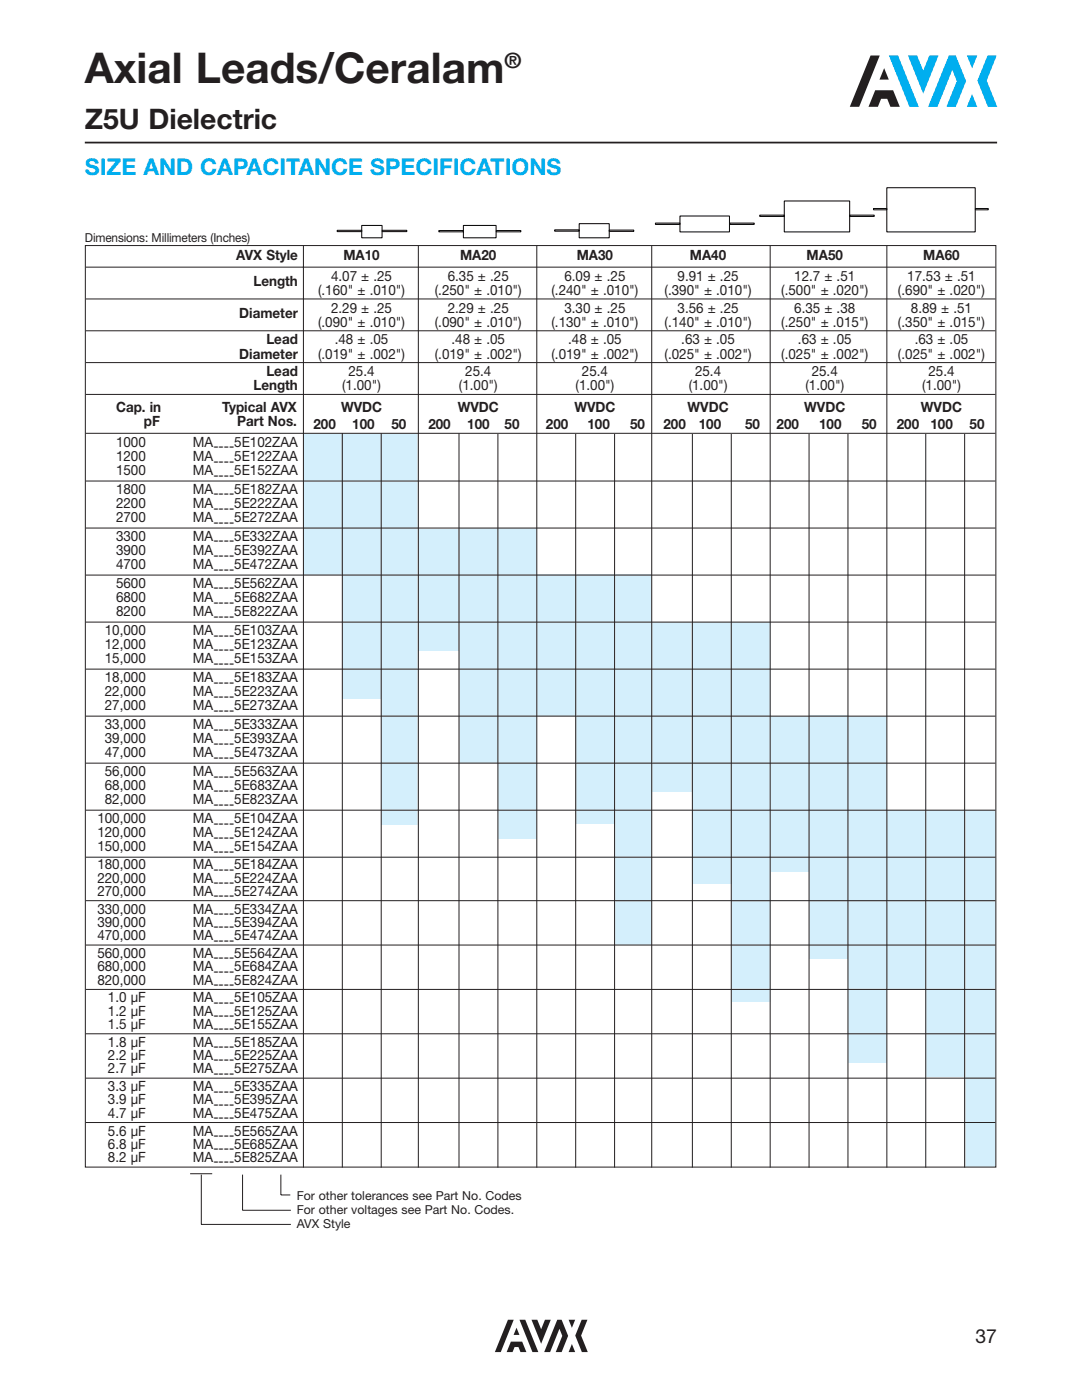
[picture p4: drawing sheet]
<svg xmlns="http://www.w3.org/2000/svg" width="216mm" height="279mm" viewBox="0 0 216 279" stroke-linecap="round" stroke-linejoin="round" font-family="sans-serif">
<defs><g id="words">
<text font-size="8.5" fill="#231f20" x="16.9" y="16.6">Axial Leads/Ceralam</text>
<text font-size="5.6" fill="#231f20" x="16.9" y="25.8">Z5U Dielectric</text>
<text font-size="4.6" fill="#00aeef" x="16.9" y="35">SIZE AND CAPACITANCE SPECIFICATIONS</text>
<text font-size="4.2" fill="#231f20" x="100.7" y="13.6">®</text>
<text font-size="3.9" fill="#231f20" x="194.6" y="268.1">37</text>
<g font-size="2.8" fill="#231f20">
<text x="47.1" y="51.8">AVX Style</text>
<text x="68.5" y="51.8">MA10</text>
<text x="91.8" y="51.8">MA20</text>
<text x="115.1" y="51.8">MA30</text>
<text x="137.7" y="51.8">MA40</text>
<text x="161" y="51.8">MA50</text>
<text x="184.2" y="51.8">MA60</text>
<text x="50.6" y="57.1">Length</text>
<text x="63.5" y="58.9">(.160&quot; ± .010&quot;)</text>
<text x="66.1" y="56">4.07 ± .25</text>
<text x="86.8" y="58.9">(.250&quot; ± .010&quot;)</text>
<text x="89.3" y="56">6.35 ± .25</text>
<text x="110" y="58.9">(.240&quot; ± .010&quot;)</text>
<text x="112.6" y="56">6.09 ± .25</text>
<text x="132.6" y="58.9">(.390&quot; ± .010&quot;)</text>
<text x="135.2" y="56">9.91 ± .25</text>
<text x="155.9" y="58.9">(.500&quot; ± .020&quot;)</text>
<text x="158.5" y="56">12.7 ± .51</text>
<text x="179.2" y="58.9">(.690&quot; ± .020&quot;)</text>
<text x="181" y="56">17.53 ± .51</text>
<text x="47.7" y="63.5">Diameter</text>
<text x="63.5" y="65.2">(.090&quot; ± .010&quot;)</text>
<text x="66.1" y="62.4">2.29 ± .25</text>
<text x="86.8" y="65.2">(.090&quot; ± .010&quot;)</text>
<text x="89.3" y="62.4">2.29 ± .25</text>
<text x="110" y="65.2">(.130&quot; ± .010&quot;)</text>
<text x="112.6" y="62.4">3.30 ± .25</text>
<text x="132.6" y="65.2">(.140&quot; ± .010&quot;)</text>
<text x="135.2" y="62.4">3.56 ± .25</text>
<text x="155.9" y="65.2">(.250&quot; ± .015&quot;)</text>
<text x="158.5" y="62.4">6.35 ± .38</text>
<text x="179.2" y="65.2">(.350&quot; ± .015&quot;)</text>
<text x="181.8" y="62.4">8.89 ± .51</text>
<text x="47.7" y="71.6">Diameter</text>
<text x="53.1" y="68.7">Lead</text>
<text x="63.5" y="71.6">(.019&quot; ± .002&quot;)</text>
<text x="66.8" y="68.7">.48 ± .05</text>
<text x="86.8" y="71.6">(.019&quot; ± .002&quot;)</text>
<text x="90.1" y="68.7">.48 ± .05</text>
<text x="110" y="71.6">(.019&quot; ± .002&quot;)</text>
<text x="113.4" y="68.7">.48 ± .05</text>
<text x="132.6" y="71.6">(.025&quot; ± .002&quot;)</text>
<text x="135.9" y="68.7">.63 ± .05</text>
<text x="155.9" y="71.6">(.025&quot; ± .002&quot;)</text>
<text x="159.2" y="68.7">.63 ± .05</text>
<text x="179.2" y="71.6">(.025&quot; ± .002&quot;)</text>
<text x="182.5" y="68.7">.63 ± .05</text>
<text x="50.6" y="77.9">Length</text>
<text x="53.1" y="75.1">Lead</text>
<text x="68.3" y="77.9">(1.00&quot;)</text>
<text x="69.5" y="75.1">25.4</text>
<text x="91.6" y="77.9">(1.00&quot;)</text>
<text x="92.8" y="75.1">25.4</text>
<text x="114.8" y="77.9">(1.00&quot;)</text>
<text x="116.1" y="75.1">25.4</text>
<text x="137.4" y="77.9">(1.00&quot;)</text>
<text x="138.7" y="75.1">25.4</text>
<text x="160.7" y="77.9">(1.00&quot;)</text>
<text x="162" y="75.1">25.4</text>
<text x="184" y="77.9">(1.00&quot;)</text>
<text x="185.3" y="75.1">25.4</text>
<text x="23.2" y="82.2">Cap. in</text>
<text x="44.3" y="82.2">Typical AVX</text>
<text x="68.1" y="82.2">WVDC</text>
<text x="91.3" y="82.2">WVDC</text>
<text x="114.6" y="82.2">WVDC</text>
<text x="137.2" y="82.2">WVDC</text>
<text x="160.5" y="82.2">WVDC</text>
<text x="183.8" y="82.2">WVDC</text>
<text x="23.2" y="89.2">1000</text>
<text x="28.7" y="85">pF</text>
<text x="38.5" y="89.2">MA</text>
<text x="46.7" y="89.2">5E102ZAA</text>
<text x="47.3" y="85">Part Nos.</text>
<text x="62.5" y="85.5">200</text>
<text x="70.3" y="85.5">100</text>
<text x="78.1" y="85.5">50</text>
<text x="85.5" y="85.5">200</text>
<text x="93.2" y="85.5">100</text>
<text x="100.7" y="85.5">50</text>
<text x="108.9" y="85.5">200</text>
<text x="117.2" y="85.5">100</text>
<text x="125.7" y="85.5">50</text>
<text x="132.4" y="85.5">200</text>
<text x="139.4" y="85.5">100</text>
<text x="148.7" y="85.5">50</text>
<text x="155" y="85.5">200</text>
<text x="163.4" y="85.5">100</text>
<text x="171.9" y="85.5">50</text>
<text x="179" y="85.5">200</text>
<text x="185.7" y="85.5">100</text>
<text x="193.5" y="85.5">50</text>
<text x="23.2" y="94.9">1500</text>
<text x="23.2" y="92">1200</text>
<text x="38.5" y="94.9">MA</text>
<text x="38.5" y="92">MA</text>
<text x="42.6" y="95.7">----</text>
<text x="42.6" y="90.1">----</text>
<text x="42.6" y="92.9">----</text>
<text x="46.7" y="94.9">5E152ZAA</text>
<text x="46.7" y="92">5E122ZAA</text>
<text x="23.2" y="98.6">1800</text>
<text x="23.2" y="101.4">2200</text>
<text x="38.5" y="98.6">MA</text>
<text x="38.5" y="101.4">MA</text>
<text x="42.6" y="99.5">----</text>
<text x="46.7" y="98.6">5E182ZAA</text>
<text x="46.7" y="101.4">5E222ZAA</text>
<text x="23.2" y="104.2">2700</text>
<text x="23.2" y="108">3300</text>
<text x="38.5" y="104.2">MA</text>
<text x="38.5" y="108">MA</text>
<text x="42.6" y="105.1">----</text>
<text x="42.6" y="102.3">----</text>
<text x="46.7" y="104.2">5E272ZAA</text>
<text x="46.7" y="108">5E332ZAA</text>
<text x="23.2" y="113.6">4700</text>
<text x="23.2" y="110.8">3900</text>
<text x="38.5" y="113.6">MA</text>
<text x="38.5" y="110.8">MA</text>
<text x="42.6" y="108.9">----</text>
<text x="42.6" y="111.7">----</text>
<text x="46.7" y="113.6">5E472ZAA</text>
<text x="46.7" y="110.8">5E392ZAA</text>
<text x="23.2" y="117.4">5600</text>
<text x="38.5" y="117.4">MA</text>
<text x="42.6" y="114.5">----</text>
<text x="42.6" y="118.2">----</text>
<text x="46.7" y="117.4">5E562ZAA</text>
<text x="23.2" y="123">8200</text>
<text x="23.2" y="120.2">6800</text>
<text x="38.5" y="123">MA</text>
<text x="38.5" y="120.2">MA</text>
<text x="42.6" y="123.9">----</text>
<text x="42.6" y="121.1">----</text>
<text x="46.7" y="123">5E822ZAA</text>
<text x="46.7" y="120.2">5E682ZAA</text>
<text x="20.9" y="126.7">10,000</text>
<text x="20.9" y="129.6">12,000</text>
<text x="38.5" y="126.7">MA</text>
<text x="38.5" y="129.6">MA</text>
<text x="42.6" y="127.6">----</text>
<text x="42.6" y="130.4">----</text>
<text x="46.7" y="126.7">5E103ZAA</text>
<text x="46.7" y="129.6">5E123ZAA</text>
<text x="20.9" y="132.4">15,000</text>
<text x="20.9" y="136.1">18,000</text>
<text x="38.5" y="132.4">MA</text>
<text x="38.5" y="136.1">MA</text>
<text x="42.6" y="133.3">----</text>
<text x="42.6" y="137">----</text>
<text x="46.7" y="132.4">5E153ZAA</text>
<text x="46.7" y="136.1">5E183ZAA</text>
<text x="20.9" y="139">22,000</text>
<text x="20.9" y="141.8">27,000</text>
<text x="38.5" y="139">MA</text>
<text x="38.5" y="141.8">MA</text>
<text x="42.6" y="139.8">----</text>
<text x="42.6" y="142.7">----</text>
<text x="46.7" y="139">5E223ZAA</text>
<text x="46.7" y="141.8">5E273ZAA</text>
<text x="20.9" y="145.5">33,000</text>
<text x="20.9" y="148.3">39,000</text>
<text x="38.5" y="145.5">MA</text>
<text x="38.5" y="148.3">MA</text>
<text x="42.6" y="146.4">----</text>
<text x="42.6" y="149.2">----</text>
<text x="46.7" y="145.5">5E333ZAA</text>
<text x="46.7" y="148.3">5E393ZAA</text>
<text x="20.9" y="151.2">47,000</text>
<text x="20.9" y="154.9">56,000</text>
<text x="38.5" y="151.2">MA</text>
<text x="38.5" y="154.9">MA</text>
<text x="42.6" y="152">----</text>
<text x="42.6" y="155.8">----</text>
<text x="46.7" y="151.2">5E473ZAA</text>
<text x="46.7" y="154.9">5E563ZAA</text>
<text x="20.9" y="157.7">68,000</text>
<text x="20.9" y="160.5">82,000</text>
<text x="38.5" y="157.7">MA</text>
<text x="38.5" y="160.5">MA</text>
<text x="42.6" y="158.6">----</text>
<text x="42.6" y="161.4">----</text>
<text x="46.7" y="157.7">5E683ZAA</text>
<text x="46.7" y="160.5">5E823ZAA</text>
<text x="19.4" y="164.3">100,000</text>
<text x="19.4" y="167.1">120,000</text>
<text x="38.5" y="164.3">MA</text>
<text x="38.5" y="167.1">MA</text>
<text x="42.6" y="165.2">----</text>
<text x="42.6" y="168">----</text>
<text x="46.7" y="164.3">5E104ZAA</text>
<text x="46.7" y="167.1">5E124ZAA</text>
<text x="19.4" y="169.9">150,000</text>
<text x="19.4" y="173.5">180,000</text>
<text x="38.5" y="169.9">MA</text>
<text x="38.5" y="173.5">MA</text>
<text x="42.6" y="170.8">----</text>
<text x="46.7" y="169.9">5E154ZAA</text>
<text x="46.7" y="173.5">5E184ZAA</text>
<text x="19.4" y="178.8">270,000</text>
<text x="19.4" y="176.1">220,000</text>
<text x="38.5" y="178.8">MA</text>
<text x="38.5" y="176.1">MA</text>
<text x="42.6" y="179.7">----</text>
<text x="42.6" y="174.4">----</text>
<text x="42.6" y="177">----</text>
<text x="46.7" y="178.8">5E274ZAA</text>
<text x="46.7" y="176.1">5E224ZAA</text>
<text x="19.4" y="182.3">330,000</text>
<text x="19.4" y="185">390,000</text>
<text x="38.5" y="182.3">MA</text>
<text x="38.5" y="185">MA</text>
<text x="42.6" y="183.2">----</text>
<text x="42.6" y="185.9">----</text>
<text x="46.7" y="182.3">5E334ZAA</text>
<text x="46.7" y="185">5E394ZAA</text>
<text x="19.4" y="187.6">470,000</text>
<text x="19.4" y="191.2">560,000</text>
<text x="38.5" y="187.6">MA</text>
<text x="38.5" y="191.2">MA</text>
<text x="42.6" y="188.5">----</text>
<text x="46.7" y="187.6">5E474ZAA</text>
<text x="46.7" y="191.2">5E564ZAA</text>
<text x="19.4" y="196.5">820,000</text>
<text x="19.4" y="193.8">680,000</text>
<text x="38.5" y="196.5">MA</text>
<text x="38.5" y="193.8">MA</text>
<text x="42.6" y="197.4">----</text>
<text x="42.6" y="192.1">----</text>
<text x="42.6" y="194.7">----</text>
<text x="46.7" y="196.5">5E824ZAA</text>
<text x="46.7" y="193.8">5E684ZAA</text>
<text x="21.5" y="200.1">1.0 µF</text>
<text x="21.5" y="202.7">1.2 µF</text>
<text x="38.5" y="200.1">MA</text>
<text x="38.5" y="202.7">MA</text>
<text x="42.6" y="200.9">----</text>
<text x="42.6" y="203.6">----</text>
<text x="46.7" y="200.1">5E105ZAA</text>
<text x="46.7" y="202.7">5E125ZAA</text>
<text x="21.5" y="205.3">1.5 µF</text>
<text x="21.5" y="208.9">1.8 µF</text>
<text x="38.5" y="205.3">MA</text>
<text x="38.5" y="208.9">MA</text>
<text x="42.6" y="206.2">----</text>
<text x="42.6" y="209.8">----</text>
<text x="46.7" y="205.3">5E155ZAA</text>
<text x="46.7" y="208.9">5E185ZAA</text>
<text x="21.5" y="214.2">2.7 µF</text>
<text x="21.5" y="211.6">2.2 µF</text>
<text x="38.5" y="214.2">MA</text>
<text x="38.5" y="211.6">MA</text>
<text x="42.6" y="215.1">----</text>
<text x="42.6" y="212.4">----</text>
<text x="46.7" y="214.2">5E275ZAA</text>
<text x="46.7" y="211.6">5E225ZAA</text>
<text x="21.5" y="217.8">3.3 µF</text>
<text x="21.5" y="220.4">3.9 µF</text>
<text x="38.5" y="217.8">MA</text>
<text x="38.5" y="220.4">MA</text>
<text x="42.6" y="218.6">----</text>
<text x="42.6" y="221.3">----</text>
<text x="46.7" y="217.8">5E335ZAA</text>
<text x="46.7" y="220.4">5E395ZAA</text>
<text x="21.5" y="223.1">4.7 µF</text>
<text x="21.5" y="226.6">5.6 µF</text>
<text x="38.5" y="223.1">MA</text>
<text x="38.5" y="226.6">MA</text>
<text x="42.6" y="223.9">----</text>
<text x="42.6" y="227.5">----</text>
<text x="46.7" y="223.1">5E475ZAA</text>
<text x="46.7" y="226.6">5E565ZAA</text>
<text x="21.5" y="229.3">6.8 µF</text>
<text x="21.5" y="231.9">8.2 µF</text>
<text x="38.5" y="229.3">MA</text>
<text x="38.5" y="231.9">MA</text>
<text x="42.6" y="230.1">----</text>
<text x="42.6" y="232.8">----</text>
<text x="46.7" y="229.3">5E685ZAA</text>
<text x="46.7" y="231.9">5E825ZAA</text>
</g>
<g font-size="2.5" fill="#231f20">
<text x="16.9" y="48.3">Dimensions: Millimeters (Inches)</text>
<text x="59.2" y="239.4">For other tolerances see Part No. Codes</text>
<text x="59.2" y="242.3">For other voltages see Part No. Codes.</text>
<text x="59.2" y="245.1">AVX Style</text>
</g>
</g></defs>
<g fill="#00aeef">
<path d="M192.9 11.1h2.1l-1 2.5z"/>
<path d="M197.1 11.1h1.8l-2 5 2.1 5.2h-1.9l-2.1-5.2z"/>
<path d="M194 18.8l1 2.5h-2.1z"/>
<path d="M189.3 11.1h1.4l2.1 5.1-2.1 5.1h-1.9l2.1-5.1-.9-2.3-2.9 7.4h-1.9z"/>
<path d="M181.2 11.1h1.8l1.2 3 1.2-3h1.9l-3.1 7.6z"/>
</g>
<path d="M176.4 13.6l.9 2.3h-1.8z" fill="#231f20"/>
<path d="M177.4 11.1h1.8l4.1 10.2h-1.8z" fill="#00aeef"/>
<g fill="#231f20">
<path d="M173.7 11.1h1.8l-4.1 10.2h-1.8z"/>
<path d="M174.6 18h3.6l1.3 3.3h-1.8l-.7-1.6h-1.2l-.6 1.6h-1.9z"/>
<path d="M113.5 263.4h1.3l-.7 1.6z"/>
<path d="M116.1 263.4h1.1l-1.3 3.1 1.4 3.3h-1.2l-1.3-3.3z"/>
<path d="M114.1 268.2l.7 1.6h-1.3z"/>
<path d="M111.2 263.4h.9l1.3 3.2-1.3 3.2h-1.2l1.3-3.2-.6-1.4-1.8 4.6h-1.2z"/>
<path d="M106.1 263.4h1.1l.8 1.9 .7-1.9h1.2l-1.9 4.8z"/>
<path d="M103.1 265l.5 1.4h-1.1z"/>
<path d="M103.7 263.4h1.1l2.6 6.4h-1.2z"/>
<path d="M101.4 263.4h1.1l-2.6 6.4h-1.2z"/>
<path d="M101.9 267.8h2.3l.8 2h-1.1l-.4-1h-.8l-.4 1h-1.2z"/>
</g>
<path d="M16.9 28.5h182.1" fill="none" stroke="#231f20" stroke-width=".35"/>
<g fill="#d4effc">
<path d="M60.5 86.5h7.8v28.2h-7.8z"/>
<path d="M68.4 86.6h7.6v52.7h-7.6z"/>
<path d="M76.1 86.6h7.4v78h-7.4z"/>
<path d="M83.5 105.5h8.1v24.3h-8.1z"/>
<path d="M91.6 105.5h7.7v46.7h-7.7z"/>
<path d="M99.4 105.5h7.7v61.9h-7.7z"/>
<path d="M107.2 114.7h7.7v28.2h-7.7z"/>
<path d="M114.9 114.7h7.7v49.8h-7.7z"/>
<path d="M122.7 114.7h7.4v73.9h-7.4z"/>
<path d="M130.1 124.1h8.1v33.9h-8.1z"/>
<path d="M138.3 124.1h7.6v52.3h-7.6z"/>
<path d="M146 124.1h7.7v75.7h-7.7z"/>
<path d="M153.7 142.9h7.7v31h-7.7z"/>
<path d="M161.5 142.9h7.7v48.5h-7.7z"/>
<path d="M169.3 142.9h7.6v69.1h-7.6z"/>
<path d="M177 161.7h7.7v35.7h-7.7z"/>
<path d="M184.8 161.7h7.6v53.3h-7.6z"/>
<path d="M192.5 161.7h6.2v71.2h-6.2z"/>
</g>
<g fill="none" stroke="#231f20" stroke-width=".2">
<path d="M17 49h181.7v183.9h-181.7zM17.1 53.3h181.5M17.1 59.7h181.5M60.5 49v184M83.5 49v184M107.1 49v184M130 49v184M153.7 49v184M177 49v184M17.1 66h181.5M17.1 72.4h181.5M17.1 78.7h181.5"/>
<path d="M17.1 86.5h181.5M17.1 96h181.5M68.3 86.4v146.6M76.1 86.5v146.5M91.6 86.5v146.5M99.4 86.6v146.4M114.9 86.6v146.4M122.6 86.6v146.4M138.2 86.6v146.4M145.9 86.6v146.4M161.4 86.6v146.4M169.2 86.6v146.4"/>
<path d="M184.7 86.6v146.4M192.5 86.6v146.4M17.1 105.4h181.5M17.1 114.8h181.5M17.1 124.2h181.5M17.1 133.5h181.5M17.1 142.9h181.5M17.1 152.3h181.5M17.1 161.7h181.5M17.1 171.1h181.5M17.1 179.8h181.5M17.1 188.6h181.5"/>
<path d="M17.1 197.5h181.5M17.1 206.3h181.5M17.1 215.2h181.5M17.1 224h181.5M37.9 234.2h4.4M40.2 234.4v10h17.8M48.4 234.4v7.1h9.6M56 234.4v4.1h1.9"/>
</g>
<g fill="none" stroke="#000" stroke-width=".2">
<path d="M177 37.5h17.6v8.8h-17.6zM67.3 46h4.9v.2h-4.9zM72.2 45h4v2.5h-4zM76.3 46h4.9v.2h-4.9zM87.6 46h4.9v.3h-4.9zM92.5 45h6.5v2.5h-6.5zM99 46h4.9v.3h-4.9zM110.7 45.9h4.9v.2h-4.9zM115.6 44.6h6v2.9h-6zM121.6 45.9h4.9v.3h-4.9zM130.8 44.5h4.9v.3h-4.9zM135.7 43.1h9.9v3.2h-9.9z"/>
<path d="M145.6 44.5h4.9v.3h-4.9zM151.6 42.9h4.9v.3h-4.9zM156.5 40.1h13v6.2h-13zM169.5 42.9h4.9v.3h-4.9zM174.3 41.6h2.7v.3h-2.7zM194.6 41.6h2.6v.3h-2.6z"/>
</g>
<use href="#words"/>
</svg>
